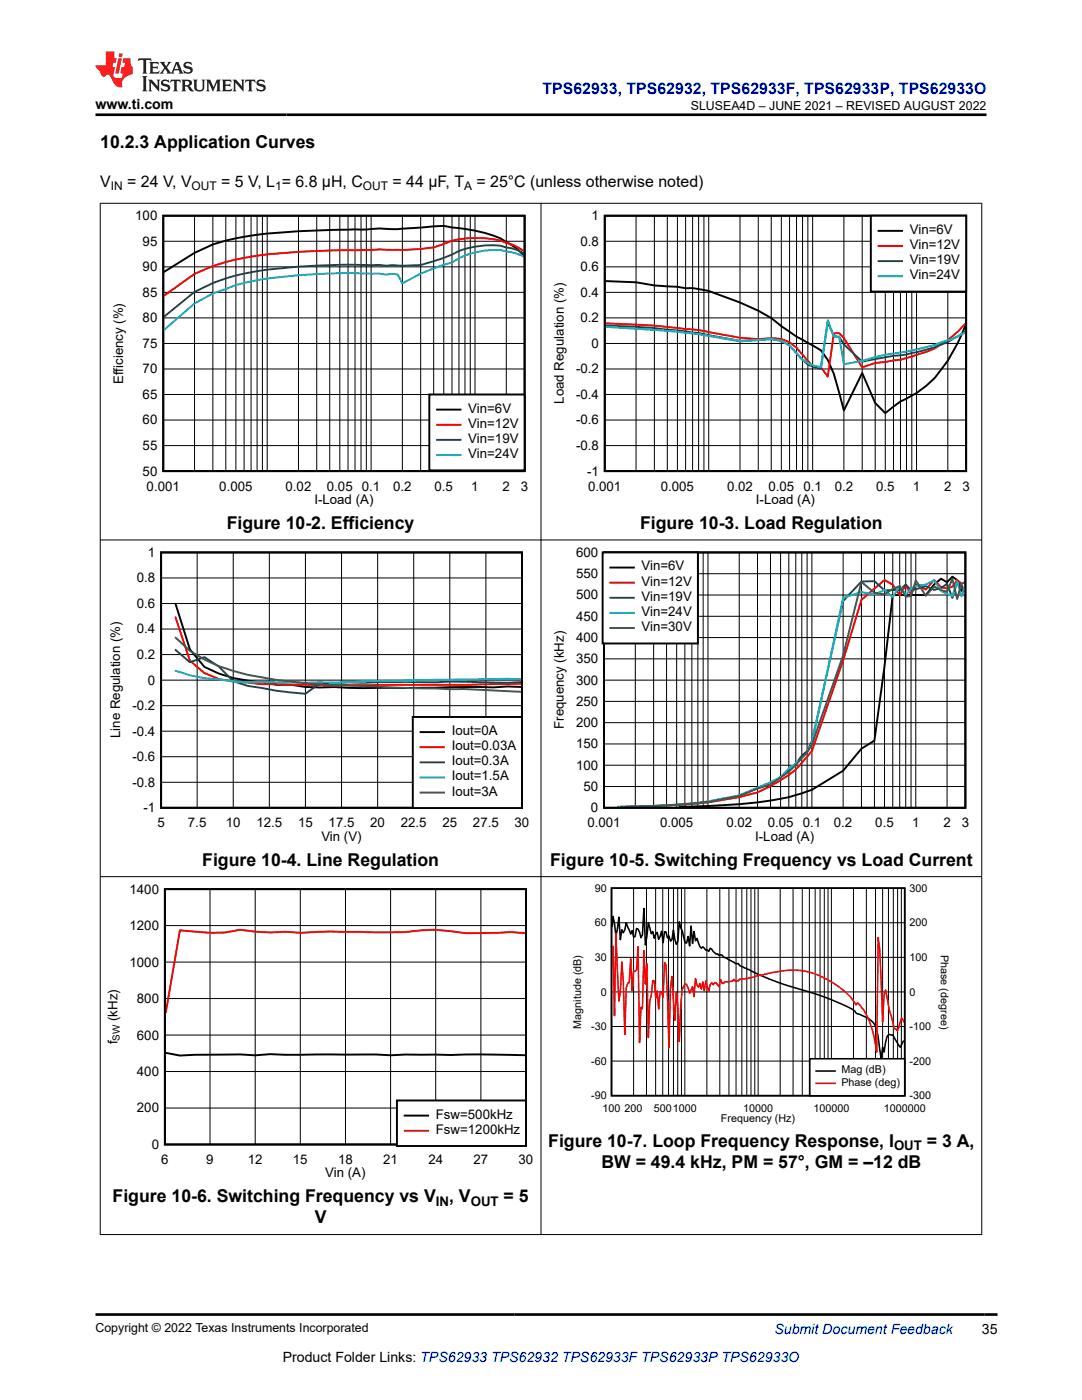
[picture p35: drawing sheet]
<svg xmlns="http://www.w3.org/2000/svg" width="216mm" height="279mm" viewBox="0 0 216 279" stroke-linecap="round" stroke-linejoin="round" font-family="sans-serif">
<defs><g id="words">
<g font-size="3.5">
<text x="20" y="29.6">10.2.3 Application Curves</text>
<text x="45.3" y="105.5">Figure 10-2. Efficiency</text>
<text x="127.7" y="105.5">Figure 10-3. Load Regulation</text>
<text x="40.4" y="172.7">Figure 10-4. Line Regulation</text>
<text x="109.8" y="172.7">Figure 10-5. Switching Frequency vs Load Current</text>
<text x="109.4" y="228.8">Figure 10-7. Loop Frequency Response, I</text>
<text x="120" y="233">BW = 49.4 kHz, PM = 57°, GM = –12 dB</text>
<text x="185" y="228.8">= 3 A,</text>
<text x="22.5" y="239.9">Figure 10-6. Switching Frequency vs V</text>
<text x="89.6" y="239.9">, V</text>
<text x="100.5" y="239.9">= 5</text>
<text x="62.8" y="244.2">V</text>
</g>
<text font-size="3.2" fill="#00f" x="108.2" y="18.7">TPS62933, TPS62932, TPS62933F, TPS62933P, TPS62933O</text>
<g font-size="3.2">
<text x="20" y="37.4">V</text>
<text x="25.4" y="37.4">= 24 V, V</text>
<text x="44.1" y="37.4">= 5 V, L = 6.8 µH, C</text>
<text x="78.3" y="37.4">= 44 µF, T</text>
<text x="95.1" y="37.4">= 25°C (unless otherwise noted)</text>
</g>
<g font-size="2.8">
<text x="19" y="21.8">www.ti.com</text>
<text x="195.9" y="266.1">35</text>
<text x="56.4" y="271.7">Product Folder Links: TPS62933 TPS62932 TPS62933F TPS62933P TPS62933O</text>
</g>
<text font-size="2.8" fill="#00f" x="154.5" y="266.2">Submit Document Feedback</text>
<g font-size="2.6">
<text x="27" y="43.9">100</text>
<text x="118" y="43.9">1</text>
<text x="181.5" y="46.7">Vin=6V</text>
<text x="28.5" y="49">95</text>
<text x="115.8" y="49">0.8</text>
<text x="181.5" y="49.7">Vin=12V</text>
<text x="181.5" y="52.7">Vin=19V</text>
<text x="28.5" y="59.2">85</text>
<text x="28.5" y="54.1">90</text>
<text x="115.8" y="59.2">0.4</text>
<text x="115.8" y="54.1">0.6</text>
<text x="181.5" y="55.7">Vin=24V</text>
<text x="28.5" y="64.3">80</text>
<text x="115.8" y="64.3">0.2</text>
<text x="28.5" y="69.4">75</text>
<text x="118" y="69.4">0</text>
<text x="24.6" y="76.6" transform="rotate(-90 24.6 76.6)">Efficiency (%)</text>
<text x="28.5" y="74.5">70</text>
<text x="114.9" y="74.5">-0.2</text>
<text x="28.5" y="79.6">65</text>
<text x="93.4" y="82.3">Vin=6V</text>
<text x="112.5" y="80.6" transform="rotate(-90 112.5 80.6)">Load Regulation (%)</text>
<text x="114.9" y="79.6">-0.4</text>
<text x="28.5" y="89.8">55</text>
<text x="28.5" y="84.7">60</text>
<text x="93.4" y="85.3">Vin=12V</text>
<text x="93.4" y="88.4">Vin=19V</text>
<text x="114.9" y="89.8">-0.8</text>
<text x="114.9" y="84.7">-0.6</text>
<text x="28.5" y="94.9">50</text>
<text x="93.4" y="91.4">Vin=24V</text>
<text x="117.2" y="94.9">-1</text>
<text x="29.3" y="97.9">0.001</text>
<text x="43.8" y="97.9">0.005</text>
<text x="57" y="97.9">0.02</text>
<text x="62.7" y="100.6">I-Load (A)</text>
<text x="65.2" y="97.9">0.05</text>
<text x="72.2" y="97.9">0.1</text>
<text x="78.4" y="97.9">0.2</text>
<text x="86.7" y="97.9">0.5</text>
<text x="94" y="97.9">1</text>
<text x="100.3" y="97.9">2</text>
<text x="103.9" y="97.9">3</text>
<text x="117.4" y="97.9">0.001</text>
<text x="131.9" y="97.9">0.005</text>
<text x="145.1" y="97.9">0.02</text>
<text x="150.8" y="100.6">I-Load (A)</text>
<text x="153.3" y="97.9">0.05</text>
<text x="160.3" y="97.9">0.1</text>
<text x="166.5" y="97.9">0.2</text>
<text x="174.8" y="97.9">0.5</text>
<text x="182.1" y="97.9">1</text>
<text x="188.4" y="97.9">2</text>
<text x="192" y="97.9">3</text>
<text x="29.5" y="111.1">1</text>
<text x="114.9" y="111.1">600</text>
<text x="128" y="113.9">Vin=6V</text>
<text x="27.3" y="116.2">0.8</text>
<text x="114.9" y="119.6">500</text>
<text x="114.9" y="115.4">550</text>
<text x="128" y="116.9">Vin=12V</text>
<text x="128" y="119.9">Vin=19V</text>
<text x="27.3" y="121.3">0.6</text>
<text x="114.9" y="123.9">450</text>
<text x="128" y="122.9">Vin=24V</text>
<text x="128" y="125.9">Vin=30V</text>
<text x="27.3" y="131.5">0.2</text>
<text x="27.3" y="126.4">0.4</text>
<text x="114.9" y="128.1">400</text>
<text x="29.5" y="136.6">0</text>
<text x="114.9" y="136.6">300</text>
<text x="114.9" y="132.4">350</text>
<text x="26.4" y="141.7">-0.2</text>
<text x="114.9" y="140.9">250</text>
<text x="24" y="147.3" transform="rotate(-90 24 147.3)">Line Regulation (%)</text>
<text x="26.4" y="146.8">-0.4</text>
<text x="90.1" y="146.7">Iout=0A</text>
<text x="90.1" y="149.7">Iout=0.03A</text>
<text x="112.5" y="145.5" transform="rotate(-90 112.5 145.5)">Frequency (kHz)</text>
<text x="114.9" y="149.4">150</text>
<text x="114.9" y="145.1">200</text>
<text x="26.4" y="151.9">-0.6</text>
<text x="90.1" y="152.7">Iout=0.3A</text>
<text x="90.1" y="155.7">Iout=1.5A</text>
<text x="114.9" y="153.6">100</text>
<text x="26.4" y="157">-0.8</text>
<text x="90.1" y="158.8">Iout=3A</text>
<text x="116.4" y="157.9">50</text>
<text x="28.6" y="162.1">-1</text>
<text x="31.4" y="165.1">5</text>
<text x="37.5" y="165.1">7.5</text>
<text x="45.1" y="165.1">10</text>
<text x="51.2" y="165.1">12.5</text>
<text x="59.5" y="165.1">15</text>
<text x="64.1" y="167.8">Vin (V)</text>
<text x="65.6" y="165.1">17.5</text>
<text x="73.9" y="165.1">20</text>
<text x="80" y="165.1">22.5</text>
<text x="88.3" y="165.1">25</text>
<text x="94.4" y="165.1">27.5</text>
<text x="102.7" y="165.1">30</text>
<text x="117.2" y="165.1">0.001</text>
<text x="117.9" y="162.1">0</text>
<text x="131.7" y="165.1">0.005</text>
<text x="144.9" y="165.1">0.02</text>
<text x="150.7" y="167.8">I-Load (A)</text>
<text x="153.2" y="165.1">0.05</text>
<text x="160.2" y="165.1">0.1</text>
<text x="166.4" y="165.1">0.2</text>
<text x="174.7" y="165.1">0.5</text>
<text x="182" y="165.1">1</text>
<text x="188.2" y="165.1">2</text>
<text x="191.9" y="165.1">3</text>
<text x="25.9" y="178.3">1400</text>
<text x="25.9" y="185.6">1200</text>
<text x="25.9" y="192.9">1000</text>
<text x="23.4" y="203.7" transform="rotate(-90 23.4 203.7)">(kHz)</text>
<text x="27.3" y="200.2">800</text>
<text x="23.4" y="208.4" transform="rotate(-90 23.4 208.4)">f</text>
<text x="27.3" y="207.5">600</text>
<text x="27.3" y="214.7">400</text>
<text x="27.3" y="222">200</text>
<text x="87" y="223.2">Fsw=500kHz</text>
<text x="87" y="226.2">Fsw=1200kHz</text>
<text x="30.3" y="229.3">0</text>
<text x="32.2" y="232.3">6</text>
<text x="41.2" y="232.3">9</text>
<text x="49.4" y="232.3">12</text>
<text x="58.5" y="232.3">15</text>
<text x="67.5" y="232.3">18</text>
<text x="76.5" y="232.3">21</text>
<text x="85.5" y="232.3">24</text>
<text x="94.5" y="232.3">27</text>
<text x="103.5" y="232.3">30</text>
<text x="178.4" y="229.5">OUT</text>
<text x="64.9" y="235">Vin (A)</text>
<text x="87" y="240.6">IN</text>
<text x="93.9" y="240.6">OUT</text>
</g>
<g font-size="2.5">
<text x="137.8" y="21.9">SLUSEA4D – JUNE 2021 – REVISED AUGUST 2022</text>
<text x="19" y="265.9">Copyright © 2022 Texas Instruments Incorporated</text>
</g>
<g font-size="2.4">
<text x="22.1" y="38">IN</text>
<text x="38.2" y="38">OUT</text>
<text x="54.9" y="38">1</text>
<text x="72.4" y="38">OUT</text>
<text x="92.6" y="38">A</text>
</g>
<g font-size="2.1">
<text x="118.7" y="178">90</text>
<text x="181.5" y="178">300</text>
<text x="118.7" y="184.9">60</text>
<text x="181.5" y="184.9">200</text>
<text x="118.7" y="191.8">30</text>
<text x="181.5" y="191.8">100</text>
<text x="187.7" y="190.6" transform="rotate(90 187.7 190.6)">Phase (degree)</text>
<text x="119.9" y="198.7">0</text>
<text x="181.5" y="198.7">0</text>
<text x="116" y="205.3" transform="rotate(-90 116 205.3)">Magnitude (dB)</text>
<text x="118" y="205.6">-30</text>
<text x="181.5" y="205.6">-100</text>
<text x="118" y="212.5">-60</text>
<text x="167.9" y="214.2">Mag (dB)</text>
<text x="181.5" y="212.5">-200</text>
<text x="118" y="219.4">-90</text>
<text x="120.2" y="221.8">100</text>
<text x="124.6" y="221.8">200</text>
<text x="130.4" y="221.8">5001000</text>
<text x="148.3" y="221.8">10000</text>
<text x="162.3" y="221.8">100000</text>
<text x="167.9" y="216.7">Phase (deg)</text>
<text x="176.3" y="221.8">1000000</text>
<text x="181.5" y="219.4">-300</text>
<text x="143.9" y="224">Frequency (Hz)</text>
</g>
<text font-size="2" x="23.9" y="207.7" transform="rotate(-90 23.9 207.7)">SW</text>
</g></defs>
<path d="M32.6 43.1h72.1v50.9h-72.1zM104.5 51a15.4 15.4 0 0 0-7.7-4.5l-3-.6-5.3-.8-4.6 .3a39.1 39.1 0 0 1-8.2 .2l-2.6 .2-9.9 .2a97.9 97.9 0 0 0-13.1 1 46.4 46.4 0 0 0-7.6 1.8l-3.7 1.7-6 3.8" fill="none" stroke="#000" stroke-width=".39"/>
<g fill="none" stroke="#000" stroke-width=".2">
<path d="M32.6 58.3h72.1M32.6 53.3h72.1M32.6 48.1h72.1M38.8 43.1v50.9M42.5 43.1v50.9M45.1 43.1v50.9M47.1 43.1v50.9M48.7 43.1v50.9M50.1 43.1v50.9M51.3 43.1v50.9M52.4 43.1v50.9M53.3 43.1v50.9"/>
<path d="M59.6 43.1v50.9M63.2 43.1v50.9M65.8 43.1v50.9M67.8 43.1v50.9M69.4 43.1v50.9M70.8 43.1v50.9M72 43.1v50.9M73.1 43.1v50.9M74.1 43.1v50.9M80.3 43.1v50.9M83.9 43.1v50.9M86.5 43.1v50.9"/>
<path d="M88.5 43.1v50.9M90.2 43.1v50.9M91.6 43.1v50.9M92.8 43.1v50.9M93.8 43.1v50.9M94.8 43.1v50.9M101 43.1v50.9M32.6 78.7h72.1M32.6 73.6h72.1M32.6 68.5h72.1M32.6 63.4h72.1M32.6 88.9h72.1"/>
<path d="M32.6 83.8h72.1"/>
</g>
<path d="M104.5 50.1a10.2 10.2 0 0 0-3.5-1.6 15.2 15.2 0 0 0-7.2-1 13.8 13.8 0 0 0-5.3 1.2l-2 .7a59.2 59.2 0 0 1-10.8 .4l-12.5 .3a85.5 85.5 0 0 0-13.1 1.1 38.8 38.8 0 0 0-11.3 3.5l-6 4.3" fill="none" stroke="#f00" stroke-width=".39"/>
<path d="M104.5 50.5a7.8 7.8 0 0 0-3.5-1.1 13.3 13.3 0 0 0-7.2 0l-2.2 .7a32 32 0 0 1-7.7 2.8l-3.6 .1-2-.1-1.2 .1-1.4-.1h-1.6a120.7 120.7 0 0 0-14.5 .3l-6.3 .6a41.5 41.5 0 0 0-14.5 4.5l-6 4.9" fill="none" stroke="#105465" stroke-width=".39"/>
<path d="M104.5 51.2a14 14 0 0 0-7.7-1.2 14.8 14.8 0 0 0-6.6 2.4 38.9 38.9 0 0 0-9.9 4.2l-1-1.8-5.2-.2a101.6 101.6 0 0 0-14.5 .3l-6.3 .7a38.1 38.1 0 0 0-14.5 5l-6 5.2" fill="none" stroke="#00bacc" stroke-width=".39"/>
<path d="M85.7 78.7h19v15.2h-19z" fill-rule="evenodd" fill="#fff"/>
<path d="M120.7 43.1h72.1v50.9h-72.1zM120.9 56.1l6 .2 3.7 .7 4.6 .2 1.6 .3h1.4l2.3 .4a56.9 56.9 0 0 1 13.4 5.6 36.2 36.2 0 0 0 8.3 5.4l1.6 1 1.4 1.9 1.2 2.8 2 7.3 3.6-7.5 2.6 6 2 2.1a18.1 18.1 0 0 1 5.3-3.6 17.1 17.1 0 0 0 6-5.3 37.6 37.6 0 0 0 4.7-8.5M85.7 78.7h19v15.2h-19zM87.2 81.7h4.7" fill="none" stroke="#000" stroke-width=".39"/>
<path d="M120.9 64.5a211.6 211.6 0 0 1 19.6 1.5l7.2 1.4 3.6 .3 2.6-.2a6.8 6.8 0 0 1 6.2 3.3l2.1 2.3 1.6 .2 1.4 1.9 1.2-8.7h1l1 1 3.6 5.8 2.6-.9a36.1 36.1 0 0 0 11.9-2.9 23.8 23.8 0 0 0 6.1-4.8M87.2 84.8h4.7" fill="none" stroke="#f00" stroke-width=".39"/>
<path d="M120.9 65a137.3 137.3 0 0 1 26.8 3l6.2-.3 2 .3 1.6 1 1.4 1.5a6.5 6.5 0 0 0 4.9 3.1l1.4-9.3 1.2 2.9h1l1 1.5 3.6 3.5 6.3-1.2a31.7 31.7 0 0 0 12.8-3.9l1.5-1M87.2 87.8h4.7" fill="none" stroke="#105465" stroke-width=".39"/>
<path d="M120.9 65.2l6 .4a157.3 157.3 0 0 1 14.5 1.4l6.3 1.1 3.6-.2a6.7 6.7 0 0 1 7.6 2.6 7.1 7.1 0 0 0 4.9 2.8l1.4-9.4 1.2 3.2 1 .1 1 5.5 3.6-.7a78.1 78.1 0 0 1 9.9-2.1l1-.2a44.1 44.1 0 0 0 9.7-3.3M87.2 90.8h4.7" fill="none" stroke="#00bacc" stroke-width=".39"/>
<g fill="none" stroke="#000" stroke-width=".2">
<path d="M120.7 58.3h72.1M120.7 53.3h72.1M120.7 48.1h72.1M126.9 43.1v50.9M130.6 43.1v50.9M133.2 43.1v50.9M135.2 43.1v50.9M136.8 43.1v50.9M138.2 43.1v50.9M139.4 43.1v50.9M140.5 43.1v50.9M141.4 43.1v50.9"/>
<path d="M147.7 43.1v50.9M151.3 43.1v50.9M153.9 43.1v50.9M155.9 43.1v50.9M157.5 43.1v50.9M158.9 43.1v50.9M160.1 43.1v50.9M161.2 43.1v50.9M162.2 43.1v50.9M168.4 43.1v50.9M172 43.1v50.9M174.6 43.1v50.9"/>
<path d="M176.6 43.1v50.9M178.3 43.1v50.9M179.7 43.1v50.9M180.9 43.1v50.9M181.9 43.1v50.9M182.9 43.1v50.9M189.1 43.1v50.9M120.7 78.7h72.1M120.7 73.6h72.1M120.7 68.5h72.1M120.7 63.4h72.1M120.7 88.9h72.1"/>
<path d="M120.7 83.8h72.1"/>
</g>
<path d="M173.8 43.1h19v15.1h-19z" fill-rule="evenodd" fill="#fff"/>
<path d="M173.8 43.1h19v15.1h-19zM175.3 46.1h4.7M32.1 110.2h72.1v51h-72.1zM35 120.5l2.9 9.1 2.9 3.5a28.1 28.1 0 0 0 11.5 3.1l2.9 .5h2.9l2.8 .4 2.9 .1 2.9-.1 5.8 .2h8.6l11.5-.2 5.8 .1 2.9-.2 2.7 .1" fill="none" stroke="#000" stroke-width=".39"/>
<path d="M175.3 49.1h4.7M35 123.2l2.9 8.7 2.9 2.4 2.9 1.2 2.8 .5 5.8 .6 2.9-.1 8.6 .3 28.8-.1 11.4-.2" fill="none" stroke="#f00" stroke-width=".39"/>
<path d="M175.3 52.1h4.7M35 129.7l2.9 2.5 2.9-1.1 2.9 1.9 2.8 3 2.9 .9 8.7 1.3 2.8 .3 2.9-2.1 5.8-.2h17.3l2.9-.2 11.5 .3 2.7-.2" fill="none" stroke="#105465" stroke-width=".39"/>
<path d="M175.3 55.1h4.7M35 133.9l2.9 .9 2.9 .5 5.7 .7 2.9 .2h17.3l8.7-.3 11.5-.2 14.4-.2 2.7 .1" fill="none" stroke="#00bacc" stroke-width=".39"/>
<g fill="none" stroke="#000" stroke-width=".2">
<path d="M32.1 115.3h72.1M39.3 110.2v51M46.5 110.2v51M53.7 110.2v51M60.9 110.2v51M68.2 110.2v51M75.4 110.2v51M82.6 110.2v51M89.8 110.2v51M97 110.2v51M32.1 135.7h72.1M32.1 130.6h72.1"/>
<path d="M32.1 125.5h72.1M32.1 120.4h72.1M32.1 156.1h72.1M32.1 151h72.1M32.1 145.9h72.1M32.1 140.8h72.1"/>
</g>
<path d="M35 127.2a24.4 24.4 0 0 0 11.5 6.7 85.7 85.7 0 0 0 20.2 2.8l11.5 .5 14.4 .3 11.4 .6" fill="none" stroke="#286b49" stroke-width=".39"/>
<path d="M82.4 143.1h21.8v18.2h-21.8z" fill-rule="evenodd" fill="#fff"/>
<path d="M120.5 110.2h72.1v51h-72.1zM192.4 117.7l-.6 .2-.8-2.1-1-.7-1 1.1-1.2-.7-1.4 1.2-1.7 2h-6.6l-1.6 14.2-2 14.9-2.6 1.6-3.7 4.4-6.2 3.8-2 .7a54.7 54.7 0 0 1-12.5 2.2l-11.9 .5M82.4 143.1h21.8v18.2h-21.8zM83.9 146.1h4.7" fill="none" stroke="#000" stroke-width=".39"/>
<path d="M192.4 118.4l-.6-1.9-.8-.8-1 1.4-1 .3-1.2-.2-1.4-1.5-1.7 2-2-1-.9 1.9-1.1-1.8-1.2 2-1.4-2.1-1.6-.9-4.6 3.9-3.7 12.1-6.2 18.1-3.2 3.7a37.8 37.8 0 0 1-7.6 4.5 60.1 60.1 0 0 1-13.2 2.3l-5 .4-8.1 .2M83.9 149.1h4.7" fill="none" stroke="#f00" stroke-width=".39"/>
<path d="M192.4 117.9l-.6-.9-.8-.8-1 3.1-1-2.8-1.2 .9-1.4 .3-1.7-.7-2.9 .8-1.1-1.2-1.2 1.2h-3l-2-1.8-2.6 .1-3.7 3.9-6.2 27.9-1 2-1 .9-1.2 1.7-1.4 1.4-3.7 2.6-2.5 .8-3.7 1.5-6.2 1.1a131.1 131.1 0 0 1-17.9 1.1M83.9 152.1h4.7" fill="none" stroke="#105465" stroke-width=".39"/>
<path d="M192.4 117.2l-.6 1.8-.8-2.9-1 2.8-2.2-1-1.4-2.1-1.7 .9-2 .2-.9 .6-1.1 1.2-1.2-1.8-1.4 2.3-1.6-1.4-2 .9-2.6-.5-3.7 1.1-6.2 29.1a12.1 12.1 0 0 1-4.6 5l-1.6 1.7-2.1 1-6.2 2.6-6.2 1.3a142.9 142.9 0 0 1-17.6 1M83.9 155.2h4.7" fill="none" stroke="#00bacc" stroke-width=".39"/>
<path d="M192.4 116.2l-.6 .3-.8 3-1-4-1 2.6-1.2-.3-1.4-.8-1.7 1.9-2-3.1-.9 3.1-1.1 .2-1.2-2.1-1.4 .5-1.6 1.1-2-.3-2.6-2.2-3.7 14.7-6.2 17.8-1 1.6-3.6 3.8-3.7 2.5-2.5 .9-3.7 1.4-6.2 1.3a161.9 161.9 0 0 1-17.4 .9M83.9 158.2h4.7" fill="none" stroke="#286b49" stroke-width=".39"/>
<g fill="none" stroke="#000" stroke-width=".2">
<path d="M120.5 118.7h72.1M120.5 114.5h72.1M126.8 110.2v51M130.4 110.2v51M133 110.2v51M135 110.2v51M136.7 110.2v51M138 110.2v51M139.2 110.2v51M140.3 110.2v51M141.3 110.2v51M147.5 110.2v51"/>
<path d="M151.2 110.2v51M153.7 110.2v51M155.8 110.2v51M157.4 110.2v51M158.8 110.2v51M160 110.2v51M161 110.2v51M162 110.2v51M168.2 110.2v51M171.9 110.2v51M174.5 110.2v51M176.5 110.2v51"/>
<path d="M178.1 110.2v51M179.5 110.2v51M180.7 110.2v51M181.8 110.2v51M182.7 110.2v51M189 110.2v51M120.5 140h72.1M120.5 135.7h72.1M120.5 131.5h72.1M120.5 127.2h72.1M120.5 123h72.1M120.5 157h72.1"/>
<path d="M120.5 152.7h72.1M120.5 148.5h72.1M120.5 144.2h72.1"/>
</g>
<path d="M120.2 110.2h19.1v18.2h-19.1z" fill-rule="evenodd" fill="#fff"/>
<path d="M120.2 110.2h19.1v18.2h-19.1zM121.8 113.3h4.7M32.9 177.4h72.1v51h-72.1zM33.1 210.1l2.8 .6 12-.3 3 .2 3-.2 3 .1 18-.1 3 .2 3-.1 9 .1 6.1-.2 8.8 .2" fill="none" stroke="#000" stroke-width=".39"/>
<path d="M121.8 116.3h4.7M104.8 186.2l-2.8-.2-9.1 .2a31.8 31.8 0 0 0-12-.2h-9a101.5 101.5 0 0 0-12 .2l-3-.2-3 .1-3-.2-3-.3-3 .5-3 .1-6-.5-2.8 16.4" fill="none" stroke="#f00" stroke-width=".39"/>
<path d="M121.8 119.3h4.7" fill="none" stroke="#105465" stroke-width=".39"/>
<path d="M121.8 122.3h4.7" fill="none" stroke="#00bacc" stroke-width=".39"/>
<path d="M121.8 125.3h4.7" fill="none" stroke="#286b49" stroke-width=".39"/>
<g fill="none" stroke="#000" stroke-width=".2">
<path d="M41.9 177.4v51M50.9 177.4v51M59.9 177.4v51M68.9 177.4v51M77.9 177.4v51M86.9 177.4v51M96 177.4v51M32.9 199.3h72.1M32.9 192h72.1M32.9 184.7h72.1M32.9 213.8h72.1M32.9 206.6h72.1"/>
<path d="M32.9 221.1h72.1"/>
</g>
<path d="M79.2 219.6h25.8v9.1h-25.8z" fill-rule="evenodd" fill="#fff"/>
<path d="M79.2 219.6h25.8v9.1h-25.8zM80.8 222.6h4.6" fill="none" stroke="#000" stroke-width=".39"/>
<path d="M80.8 225.7h4.6" fill="none" stroke="#f00" stroke-width=".39"/>
<path d="M122 177.3h58.5v41.4h-58.5zM122.2 184.9l.1-2 .6 3.9 .6-3.7 .3 4.4 .3-2 .3 .6 .3-.5 .3-1.4 .8 2.2 .3-.7 .3 1.3 .3-.1 .3-1.6 .3 .1 .3 .6 .3 1.1 .3-.5 .3-5.3 .3 7.3 .6-4.5 .6 2.2 .3-.4 .2 1.4 .3-.9 .3-.3 .3 1.4 .6-1.7 .3 2.3 .3-2.2 .3 .1 .3 1.2 .3-.4 .3 1 .3-.3 .3-1.9 .6 2.9 .3-.6 .2-3.9 1.2 4.2h.3l.3-1.3 .3 1.9 .3-4 .3 3.5 .3-2.4 .3 1.9 .3-.5 .6 1.6 .3 .3 .2-.2 .6 .6h.3l.3 .3 .3-.7 1.2 1.2h.3l.3 .3 .3-.2 .3 .1 .3 .4 2.3 1.3h.6l.3 .4 5.9 2.7 3.5 1.3 7.1 2.1 4.4 1.8a7.3 7.3 0 0 1 2.6 1.8l.9 .3a4.2 4.2 0 0 1 2.9 2.8l.9 5.8 .3-2.3 .3 1 .6-3.1 .3-.4h.9l1.4 2.5 .6-1.2h.2" fill="none" stroke="#000" stroke-width=".31"/>
<g fill="none" stroke="#000" stroke-width=".2">
<path d="M126.4 177.3v41.4M129 177.3v41.4M130.8 177.3v41.4M132.2 177.3v41.4M133.4 177.3v41.4M134.4 177.3v41.4M135.2 177.3v41.4M136 177.3v41.4M136.6 177.3v41.4M141 177.3v41.4M143.6 177.3v41.4M145.5 177.3v41.4"/>
<path d="M146.9 177.3v41.4M148 177.3v41.4M149 177.3v41.4M149.9 177.3v41.4M150.6 177.3v41.4M151.3 177.3v41.4M155.7 177.3v41.4M158.2 177.3v41.4M160.1 177.3v41.4M161.5 177.3v41.4M162.7 177.3v41.4M163.6 177.3v41.4"/>
<path d="M164.5 177.3v41.4M165.2 177.3v41.4M165.9 177.3v41.4M170.3 177.3v41.4M172.9 177.3v41.4M174.7 177.3v41.4M176.1 177.3v41.4M177.3 177.3v41.4M178.3 177.3v41.4M179.1 177.3v41.4M179.9 177.3v41.4M122 198h58.5"/>
<path d="M122 191.1h58.5M122 184.2h58.5M122 211.8h58.5M122 204.9h58.5"/>
</g>
<path d="M122.2 192.8l.1-3.9 .3 13.8 .3-16.4 .6 13.5 .3-1.8 .3-6 .3 3.9 .3 10.5 .3-9.2 .3-1 .2-.1 .3-4.8 .3 6.4 .3-3.9h.3l.3-.2 .3-4.7 .3 19.2 .3-7.1 .3 .3 .3-11.6 .3 6.7 .3-4.1 .3 14.8 .3-7.3 .3-1.2 .3-2.9 .2 .1 .3 3.4 .3-1.4 .3 3.5 .3-3.4 .3 .2 .3 .9 .3-6.9 .3 .5 .6 16.5 .3-11.9 .3-2.4 .6 8.8 .3-5.6 .3 3 .2 6.9 .3-7.4 .3-3 .6-1.2 .3 .2 .6 1.7 .6-1.3 .3 2 .3-3.6 .3 1.3 .3 .4 .3-.7 .3 1.1 .2-1.4 .3 1.7 .3-1.9 .6 2 .3-1.3 .3-.4 .3 .4 .3-.4 .3 .1 .6 .7 .3-1.4 .3 .7 .3 .1 .3-.4h1.4l.3-.5 .3 .4 .3-.2 .3 .2 .3-.4 1.5-.1 2.3-.7h.9l.9-.3 2.3-.5a14.5 14.5 0 0 1 11.8 3.1l1.2 .9a10.1 10.1 0 0 1 2.3 2.8l.3-.5a12.1 12.1 0 0 1 3.3 6.6l.5 3.3 .3-22.9 .3 2.3 .6 14.6 .3-5.5 .3-.9 .9 4.4 .9 3.3h.3l.3 .5 .8-2.7 .5 .9" fill="none" stroke="#f00" stroke-width=".31"/>
<path d="M161.6 211.3h18.9v7.4h-18.9z" fill-rule="evenodd" fill="#fff"/>
<path d="M161.6 211.3h18.9v7.4h-18.9zM162.8 213.8h3.8" fill="none" stroke="#000" stroke-width=".31"/>
<path d="M162.8 216.2h3.8" fill="none" stroke="#f00" stroke-width=".31"/>
<path d="M19.9 40.6h176.1M20 40.5v205.9M107.9 40.5v205.9M195.9 40.5v205.9M19.9 107.8h176.1M19.9 175h176.1M19.9 246.4h176.1" fill="none" stroke="#000" stroke-width=".2"/>
<path d="M27.7 11.6l-.2 .6 .5-.2h.6v.1v2.2l-.2 .4h1l-.2-.4v-2.2v-.1h.5l.5 .2-.1-.6zM29.8 12.4l.2 .3v1.6l-.2 .4h1.9l.1-.6a1.08 1.08 0 0 1-1.3 .2v-.7h.6l.4 .2v-.7l-.4 .2h-.6v-.5l.2-.2a1 1 0 0 1 1 .3l-.1-.5zM31.8 12.4l1 1.1-1 1.2h.9l-.2-.2 .4-.8 .5 .8-.2 .2h1.6l-.2-.2 .1-.5h1l.1 .5-.1 .2h.9l-.2-.4-.8-1.9h-.5l-1 2.1-.8-1.1 .9-1h-.8l.2 .2-.5 .6-.3-.6 .1-.2zM35.2 12.8l.4 1h-.8zM36.8 12.5a.65 .65 0 0 0-.2 .7 .65 .65 0 0 0 .6 .5l.7 .1 .1 .3a.79 .79 0 0 1-.7 .4 .79 .79 0 0 1-.7-.5l.1 .7 .2-.1a.93 .93 0 0 0 1.1 0 .93 .93 0 0 0 .4-.9 1.46 1.46 0 0 0-1.2-.6l-.1-.3a1.09 1.09 0 0 1 1.2 .2l-.2-.6-.1 .1-.6-.2zM28.4 15.2l.2 .4v2.2l-.2 .4h1l-.2-.4v-2.2l.2-.4zM29.6 15.9l.2 .4v1.5l-.2 .4h.8l-.3-.4v-1.3l1.7 1.8v-2l.2-.4h-.8l.2 .2 .1 1.1-1.2-1.3zM32.3 16a.65 .65 0 0 0-.2 .8 .65 .65 0 0 0 .7 .4l.6 .2 .1 .2a.79 .79 0 0 1-.7 .4 .79 .79 0 0 1-.7-.5l.1 .7 .2-.1a.93 .93 0 0 0 1.1 .1 .93 .93 0 0 0 .4-1 1.46 1.46 0 0 0-1.2-.5l-.1-.4a1.09 1.09 0 0 1 1.2 .2l-.2-.6-.1 .1-.6-.1zM34.1 15.9l-.1 .6a.63 .63 0 0 1 .7-.3l.1 1.6-.3 .4h1l-.2-.4v-1.6a.66 .66 0 0 1 .8 .3l-.1-.6zM36.2 15.9l.2 .4v1.5l-.2 .4h.9l-.2-.2v-.7h.5l.1 .2a.79 .79 0 0 0 1.2 .6l-1-.9a.61 .61 0 0 0 .6-.6 .61 .61 0 0 0-.5-.7zM36.9 16.2h.2a.47 .47 0 0 1 .5 .1 .47 .47 0 0 1 .1 .5l-.2 .1-.6 .1zM38.5 15.9l.2 .2a2.27 2.27 0 0 0 .4 2 1.04 1.04 0 0 0 1.7-.7v-1.3l.2-.2h-.8l.2 .4v1.1a.6 .6 0 0 1-.6 .6 .6 .6 0 0 1-.6-.6v-1.1l.3-.4zM41.1 15.9l.2 .4v1.5l-.2 .4h.7l-.2-.4v-1.4l.9 1.9 .8-1.9v1.4l-.2 .4h1l-.3-.4v-1.5l.3-.4h-.8l-.7 1.5-.7-1.5zM44.3 15.9l.2 .4v1.5l-.2 .4h1.9l.1-.6a1.09 1.09 0 0 1-1.3 .2v-.7h.6l.4 .2v-.6l-.4 .2h-.6v-.6l.2-.1a1.01 1.01 0 0 1 1 .3l-.1-.6zM46.4 15.9l.3 .4v1.5l-.3 .4h.8l-.2-.4v-1.3l1.6 1.8v-2l.2-.4h-.7l.2 .2v1.1l-1.2-1.3zM49 15.9l-.1 .6a.63 .63 0 0 1 .8-.3v1.6l-.3 .4h1l-.2-.4v-1.6a.66 .66 0 0 1 .8 .3l-.1-.6zM51.4 16a.65 .65 0 0 0-.2 .8 .65 .65 0 0 0 .6 .4l.6 .2 .2 .2a.79 .79 0 0 1-.8 .4 .79 .79 0 0 1-.6-.5l.1 .7 .2-.1a.93 .93 0 0 0 1 .1 .93 .93 0 0 0 .5-1 1.46 1.46 0 0 0-1.3-.5l-.1-.4a1.09 1.09 0 0 1 1.3 .2l-.2-.6-.2 .1-.5-.1z" fill="#231f20"/>
<path d="M21.1 10.3v2.7h-2.1l.1 .4 .9 1a.95 .95 0 0 0 .9 .9 .59 .59 0 0 1 .6-.4 .59 .59 0 0 1 .5 .3l.4 .8a1.59 1.59 0 0 0 2.1 1.4 1.61 1.61 0 0 1 1-2.3l1-.3-.1-1.5a1.59 1.59 0 0 1-.4-1.7h-1.4l-.2 .9h.5l-.1 .9h-.5l-.2 .9v.3l.4 .1-.2 .9h-.6a.73 .73 0 0 1-1.1-.7l.3-1.5h-.5l.2-.9h.5l.2-.9h-.5v-1.3zM23.6 11.6l-.6 3.1h.7l.6-3.1zM23.8 10.7l-.1 .6h.7l.1-.6z" fill="#ed1c24"/>
<path d="M19 22.9h177.8M19.1 262.3h179.9" fill="none" stroke="#000" stroke-width=".53"/>
<use href="#words"/>
</svg>
